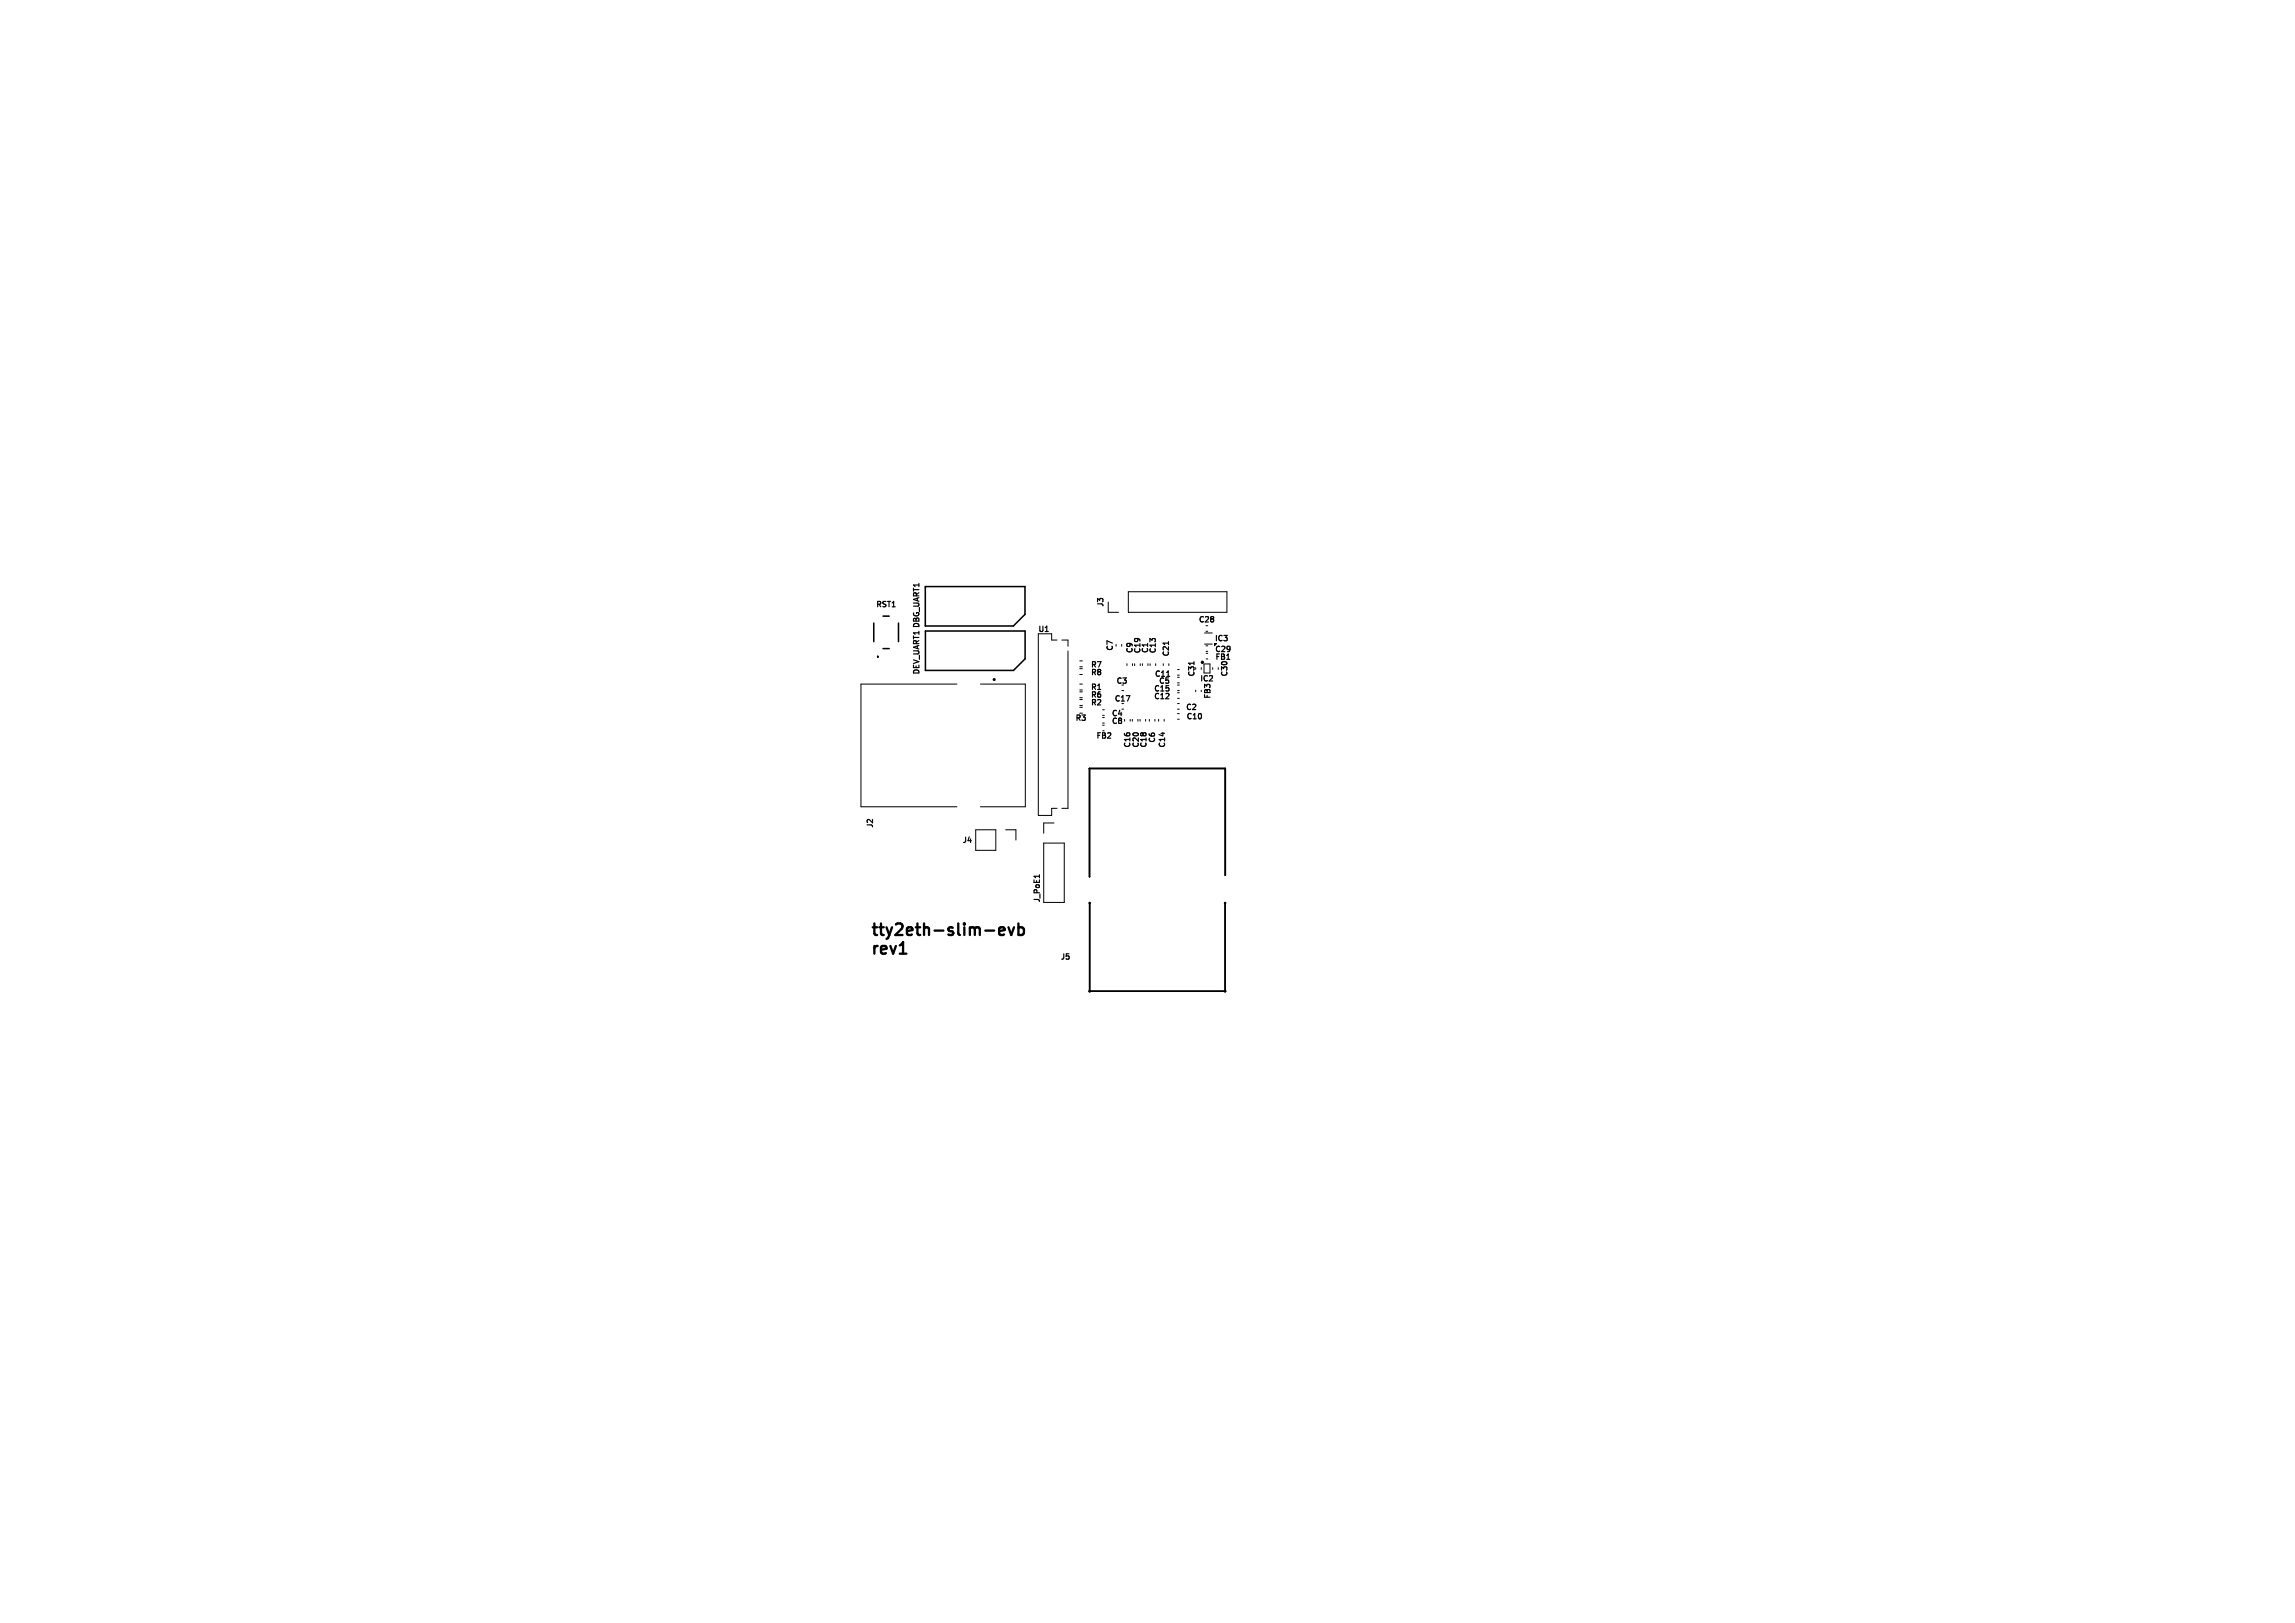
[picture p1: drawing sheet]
<svg xmlns="http://www.w3.org/2000/svg" width="297mm" height="210mm" viewBox="0 0 297 210" stroke-linecap="round" stroke-linejoin="round" font-family="sans-serif">
<defs><g id="words">
<g font-size="2.1">
<text x="112.6" y="121.2">tty2eth-slim-evb</text>
<text x="112.6" y="123.6">rev1</text>
</g>
<g font-size="1">
<text x="113.3" y="78.8">RST1</text>
<text x="134.2" y="82">U1</text>
<text x="143" y="78.7" transform="rotate(-90 143 78.7)">J3</text>
<text x="155" y="80.7">C28</text>
<text x="157.1" y="83.2">IC3</text>
<text x="119.2" y="87.4" transform="rotate(-90 119.2 87.4)">DEV_UART1 DBG_UART1</text>
<text x="141.1" y="89.5">R1</text>
<text x="141.1" y="87.6">R8</text>
<text x="141.1" y="86.6">R7</text>
<text x="144.2" y="84.3" transform="rotate(-90 144.2 84.3)">C7</text>
<text x="144.4" y="88.7">C3</text>
<text x="146.8" y="84.6" transform="rotate(-90 146.8 84.6)">C9</text>
<text x="147.8" y="84.7" transform="rotate(-90 147.8 84.7)">C19</text>
<text x="148.8" y="84.6" transform="rotate(-90 148.8 84.6)">C1</text>
<text x="149.2" y="89.7">C15</text>
<text x="149.3" y="87.8">C11</text>
<text x="149.8" y="84.7" transform="rotate(-90 149.8 84.7)">C13</text>
<text x="149.9" y="88.7">C5</text>
<text x="151.5" y="85.1" transform="rotate(-90 151.5 85.1)">C21</text>
<text x="154.8" y="87.7" transform="rotate(-90 154.8 87.7)">C31</text>
<text x="155.2" y="88.4">IC2</text>
<text x="157.1" y="84.6">C29</text>
<text x="157.2" y="85.6">FB1</text>
<text x="159" y="87.7" transform="rotate(-90 159 87.7)">C30</text>
<text x="139.1" y="93.5">R3</text>
<text x="141.1" y="90.5">R6</text>
<text x="141.1" y="91.5">R2</text>
<text x="141.8" y="95.8">FB2</text>
<text x="143.8" y="93.9">C8</text>
<text x="143.8" y="92.9">C4</text>
<text x="144.1" y="91">C17</text>
<text x="149.2" y="90.7">C12</text>
<text x="153.4" y="92.1">C2</text>
<text x="153.4" y="93.3">C10</text>
<text x="156.8" y="90.5" transform="rotate(-90 156.8 90.5)">FB3</text>
<text x="146.5" y="96.9" transform="rotate(-90 146.5 96.9)">C16</text>
<text x="147.6" y="96.9" transform="rotate(-90 147.6 96.9)">C20</text>
<text x="148.6" y="96.9" transform="rotate(-90 148.6 96.9)">C18</text>
<text x="149.7" y="96.2" transform="rotate(-90 149.7 96.2)">C6</text>
<text x="151" y="96.9" transform="rotate(-90 151 96.9)">C14</text>
<text x="113.2" y="107.3" transform="rotate(-90 113.2 107.3)">J2</text>
<text x="124.4" y="109.3">J4</text>
<text x="134.8" y="116.9" transform="rotate(-90 134.8 116.9)">J_PoE1</text>
<text x="137.1" y="124.4">J5</text>
</g>
</g></defs>
<path d="M130.5 120l.4 1 .3-1M131.8 119.5v1.5M116.4 123.4h.9M129.3 120.5l.7-.2-.1-.2-.4-.1-.2 .2 .1 .7 .1 .1 .4-.1M131.8 120.1l.4-.1 .3 .3v.4l-.1 .2-.2 .1-.4-.1" fill="none" stroke="#000" stroke-width=".3"/>
<path d="M135.3 81.7h.4M151 87.5h.4M151.2 83v.4M154.5 85.6v.4M158.7 85.3h.5M134.5 113.2v.4" fill="none" stroke="#000" stroke-width=".15"/>
<g fill="none" stroke="#000" stroke-width=".13">
<path d="M143.4 77.9v1.3h1.4M146 76.6h12.8v2.6h-12.8zM123.8 88.5h-12.4v15.9h12.4M126.9 88.5h5.8v15.9h-5.8M136.8 82.8h-.7v-.8h-1.7v23.5h1.7v-.9h.7M137.4 82.8h.8v.8M138.2 84.2v20.4h-.8M139.7 86.5h.4M139.7 87.3h.4M139.7 85.5h.4M139.7 86.3h.4M139.7 88.5h.4"/>
<path d="M139.7 89.5h.4M139.7 90.3h.4M139.7 89.3h.4M139.7 91.5h.4M139.7 92.3h.4M139.7 90.5h.4M139.7 91.3h.4M142.7 92.8h.2M142.7 93.6h.2M142.7 91.8h.2M142.7 92.6h.2M142.7 93.8h.2"/>
<path d="M142.7 94.6h.2M145.2 83.4v.2M145.2 89.4h.2M145.2 91.8h.2M145.5 93.1v.2M145.8 85.9v.2M146.3 93.1v.2M146.5 93.1v.2M146.6 85.9v.2M146.8 85.9v.2M147.3 93.1v.2M147.5 93.1v.2"/>
<path d="M147.6 85.9v.2M147.8 85.9v.2M148.3 93.1v.2M148.6 85.9v.2M148.7 93.1v.2M148.8 85.9v.2M149.5 93.1v.2M149.6 85.9v.2M149.9 93.1v.2M150.5 85.9v.2M150.7 93.1v.2M151.3 85.9v.2"/>
<path d="M152.4 92.3h.2M152.4 93.1h.2M152.4 88.6h.2M152.4 89.4h.2M152.4 91.8h.2M152.4 87.6h.2M152.4 88.4h.2M152.4 89.6h.2M152.4 90.4h.2M152.4 86.6h.2M152.4 87.4h.2M152.4 91h.2"/>
<path d="M154.7 89.3v.2M155.5 86.4v.2M155.5 89.3v.2M155.8 85.9h.8v1.2h-.8zM155.9 83.3h1M155.9 81.9h1M156.1 81.7h.2M156.1 83.6h.2M156.1 84.3h.2M156.1 84.5h.2M156.1 85.3h.2M156.9 86.4v.2"/>
<path d="M157.7 86.4v.2M126.3 107.4h2.6v2.6h-2.6zM130.1 107.4h1.4v1.3M135.1 109.1h2.6v7.7h-2.6zM136.4 106.5h-1.3v1.3"/>
<circle cx="113.6" cy="85" r=".05"/>
</g>
<g fill="none" stroke="#000" stroke-width=".2">
<path d="M114.3 79.7h.8M119.7 75.9h12.9v3.6l-1.5 1.5h-11.4zM113.1 80.6v2.4M114.3 83.9h.8M116.3 80.6v2.4M119.8 81.7h12.9v3.6l-1.5 1.4h-11.4zM141 99.4h17.6v13.8l-.1-13.8h-17.5v14v-14M141 116.8v11.5h17.5v-11.5"/>
<circle cx="128.7" cy="87.9" r=".1"/>
</g>
<g fill="#000" stroke="#000" stroke-width=".13">
<path d="M157.2 83.3h.3l-.3 .2z"/>
<circle cx="113.6" cy="84.9" r=".05"/>
<circle cx="113.6" cy="85" r=".05"/>
<circle cx="155.6" cy="85.7" r=".15"/>
<circle cx="141" cy="116.8" r=".1"/>
<circle cx="158.5" cy="116.8" r=".1"/>
<circle cx="141" cy="128.3" r=".1"/>
<circle cx="158.5" cy="128.3" r=".1"/>
</g>
<use href="#words"/>
</svg>
